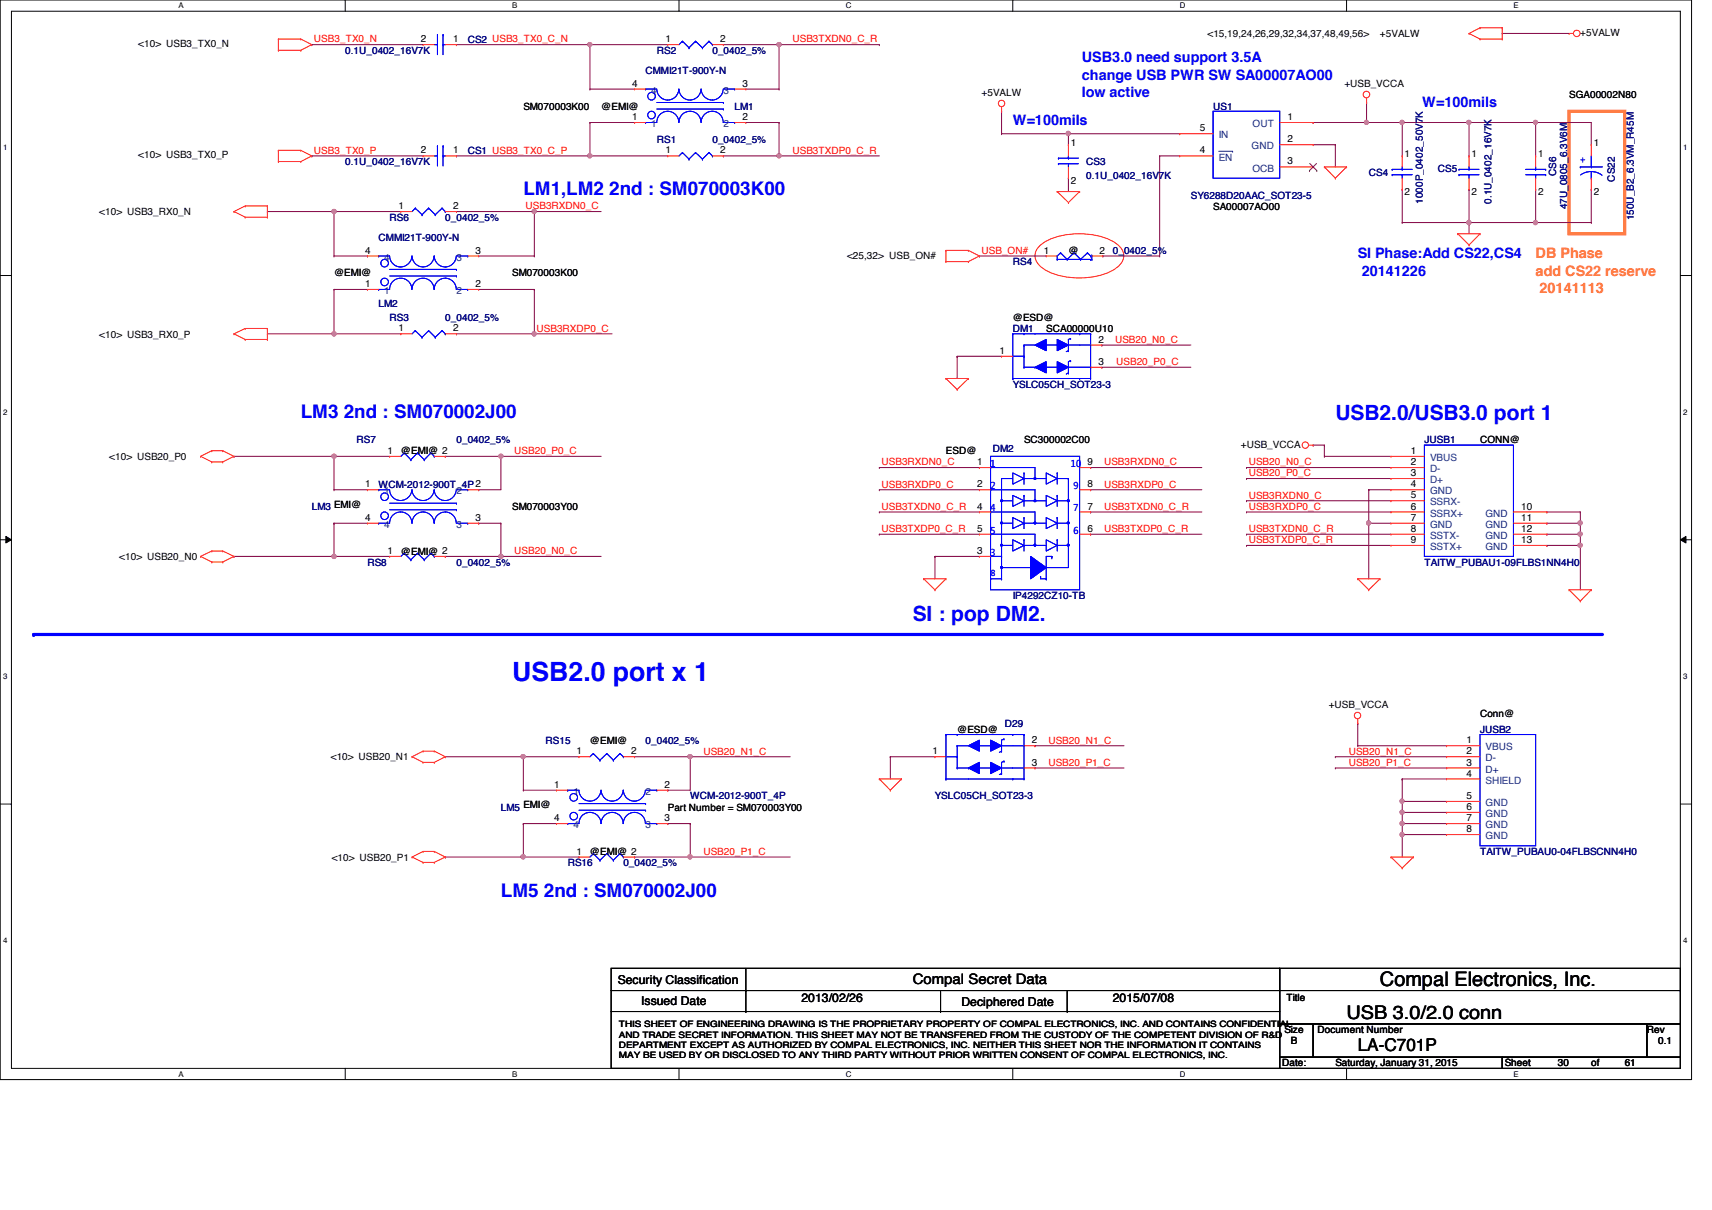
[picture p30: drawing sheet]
<svg xmlns="http://www.w3.org/2000/svg" width="297mm" height="210mm" viewBox="0 0 297 210" stroke-linecap="round" stroke-linejoin="round" font-family="sans-serif">
<defs><g id="words">
<text font-size="4.6" fill="#00f" x="88.9" y="118.2">USB2.0 port x 1</text>
<g font-size="3.6" fill="#00f">
<text x="231.7" y="72.9">USB2.0/USB3.0 port 1</text>
<text x="158.4" y="107.7">SI : pop DM2.</text>
</g>
<text font-size="3.5" x="239.4" y="171.1">Compal Electronics, Inc.</text>
<g font-size="3.3" fill="#00f">
<text x="90.8" y="33.9">LM1,LM2 2nd : SM070003K00</text>
<text x="52.2" y="72.5">LM3 2nd : SM070002J00</text>
<text x="86.9" y="155.5">LM5 2nd : SM070002J00</text>
</g>
<text font-size="3.3" x="233.6" y="176.7">USB 3.0/2.0 conn</text>
<text font-size="3" x="235.6" y="182.3">LA-C701P</text>
<g font-size="2.5" fill="#00f">
<text x="187.7" y="10.8">USB3.0 need support 3.5A</text>
<text x="187.7" y="13.8">change USB PWR SW SA00007AO00</text>
<text x="187.7" y="16.8">low active</text>
<text x="175.7" y="21.6">W=100mils</text>
<text x="246.8" y="18.5">W=100mils</text>
<text x="235.6" y="44.8">SI Phase:Add CS22,CS4</text>
<text x="236.3" y="47.8">20141226</text>
</g>
<g font-size="2.5" fill="#ff8000">
<text x="266.4" y="44.8">DB Phase</text>
<text x="266.4" y="47.8">add CS22 reserve</text>
<text x="267.1" y="50.8">20141113</text>
</g>
<text font-size="2.5" x="158.4" y="170.8">Compal Secret Data</text>
<g font-size="2.1">
<text x="107.2" y="170.7">Security Classification</text>
<text x="139.1" y="173.8">2013/02/26</text>
<text x="193.1" y="173.8">2015/07/08</text>
<text x="111.2" y="174.3">Issued Date</text>
<text x="166.8" y="174.5">Deciphered Date</text>
</g>
<g font-size="1.7">
<text x="24" y="8.2">&lt;10&gt; USB3_TX0_N</text>
<text x="73" y="7.3">2</text>
<text x="78.6" y="7.3">1</text>
<text x="115.5" y="7.3">1</text>
<text x="125" y="7.3">2</text>
<text x="209.5" y="6.4">&lt;15,19,24,26,29,32,34,37,48,49,56&gt;</text>
<text x="239.4" y="6.4">+5VALW</text>
<text x="274.2" y="6.3">+5VALW</text>
<text x="109.7" y="15">4</text>
<text x="128.8" y="15">3</text>
<text x="170.3" y="16.7">+5VALW</text>
<text x="233.3" y="15.2">+USB_VCCA</text>
<text x="272.2" y="17.1">SGA00002N80</text>
<text x="90.8" y="19">SM070003K00</text>
<text x="104.3" y="19">@EMI@</text>
<text x="109.7" y="20.8">1</text>
<text x="128.8" y="20.8">2</text>
<text x="208.1" y="22.8">5</text>
<text x="223.4" y="20.8">1</text>
<text x="24" y="27.5">&lt;10&gt; USB3_TX0_P</text>
<text x="73" y="26.6">2</text>
<text x="78.6" y="26.6">1</text>
<text x="115.5" y="26.6">1</text>
<text x="125" y="26.6">2</text>
<text x="185.8" y="25.3">1</text>
<text x="208.1" y="26.6">4</text>
<text x="223.4" y="24.7">2</text>
<text x="223.4" y="28.5">3</text>
<text x="243.7" y="27.2">1</text>
<text x="255.3" y="27.2">1</text>
<text x="266.9" y="27.2">1</text>
<text x="276.5" y="25.3">1</text>
<text x="185.8" y="31.9">2</text>
<text x="243.7" y="33.9">2</text>
<text x="255.3" y="33.9">2</text>
<text x="266.9" y="33.9">2</text>
<text x="276.5" y="33.9">2</text>
<text x="17.2" y="37.3">&lt;10&gt; USB3_RX0_N</text>
<text x="69.2" y="36.3">1</text>
<text x="78.6" y="36.3">2</text>
<text x="210.5" y="36.4">SA00007AO00</text>
<text x="58" y="48">@EMI@</text>
<text x="63.4" y="44">4</text>
<text x="82.5" y="44">3</text>
<text x="88.9" y="48">SM070003K00</text>
<text x="147" y="44.9">&lt;25,32&gt; USB_ON#</text>
<text x="181.1" y="44">1</text>
<text x="185.4" y="44.1">@</text>
<text x="190.8" y="44">2</text>
<text x="63.4" y="49.8">1</text>
<text x="82.5" y="49.8">2</text>
<text x="17.2" y="58.6">&lt;10&gt; USB3_RX0_P</text>
<text x="69.2" y="57.5">1</text>
<text x="78.6" y="57.5">2</text>
<text x="175.7" y="55.7">@ESD@</text>
<text x="181.5" y="57.6">SCA00000U10</text>
<text x="190.6" y="59.4">2</text>
<text x="173.4" y="61.4">1</text>
<text x="190.6" y="63.3">3</text>
<text x="177.7" y="76.9">SC300002C00</text>
<text x="215.3" y="77.7">+USB_VCCA</text>
<text x="256.8" y="76.9">CONN@</text>
<text x="19" y="79.8">&lt;10&gt; USB20_P0</text>
<text x="67.2" y="78.7">1</text>
<text x="69.6" y="78.8">@EMI@ 2</text>
<text x="164.1" y="78.8">ESD@</text>
<text x="169.5" y="80.7">1</text>
<text x="188.7" y="80.7">9</text>
<text x="244.8" y="78.7">1</text>
<text x="244.8" y="82.6">3</text>
<text x="244.8" y="80.7">2</text>
<text x="63.4" y="84.5">1</text>
<text x="88.9" y="88.5">SM070003Y00</text>
<text x="169.5" y="88.4">4</text>
<text x="169.5" y="84.5">2</text>
<text x="188.7" y="88.4">7</text>
<text x="188.7" y="84.5">8</text>
<text x="244.8" y="84.5">4</text>
<text x="244.8" y="86.4">5</text>
<text x="244.8" y="88.4">6</text>
<text x="263.9" y="88.4">10</text>
<text x="63.4" y="90.3">4</text>
<text x="82.5" y="90.3">3</text>
<text x="169.5" y="92.2">5</text>
<text x="188.7" y="92.2">6</text>
<text x="244.8" y="92.2">8</text>
<text x="244.8" y="94.2">9</text>
<text x="244.8" y="90.3">7</text>
<text x="263.9" y="90.3">11</text>
<text x="263.9" y="94.2">13</text>
<text x="263.9" y="92.2">12</text>
<text x="20.7" y="97.2">&lt;10&gt; USB20_N0</text>
<text x="67.2" y="96.1">1</text>
<text x="69.6" y="96.2">@EMI@ 2</text>
<text x="169.5" y="96.1">3</text>
<text x="230.5" y="122.9">+USB_VCCA</text>
<text x="256.8" y="124.4">Conn@</text>
<text x="57.4" y="131.9">&lt;10&gt; USB20_N1</text>
<text x="100" y="130.9">1</text>
<text x="102.4" y="129">@EMI@</text>
<text x="109.5" y="130.9">2</text>
<text x="161.8" y="130.9">1</text>
<text x="166.1" y="127.1">@ESD@</text>
<text x="179" y="128.9">2</text>
<text x="254.5" y="128.9">1</text>
<text x="254.5" y="130.9">2</text>
<text x="96.2" y="136.7">1</text>
<text x="115.3" y="136.7">2</text>
<text x="179" y="132.8">3</text>
<text x="254.5" y="132.8">3</text>
<text x="254.5" y="134.7">4</text>
<text x="96.2" y="142.5">4</text>
<text x="115.3" y="142.5">3</text>
<text x="115.9" y="140.6">Part Number = SM070003Y00</text>
<text x="254.5" y="138.6">5</text>
<text x="254.5" y="140.5">6</text>
<text x="254.5" y="142.5">7</text>
<text x="57.6" y="149.3">&lt;10&gt; USB20_P1</text>
<text x="100" y="148.3">1</text>
<text x="102.4" y="148.3">@EMI@ 2</text>
<text x="254.5" y="144.4">8</text>
<text x="223.2" y="173.6">Title</text>
<text x="222.8" y="179.2">Size</text>
<text x="228.6" y="179.2">Document Number</text>
<text x="285.7" y="179.2">Rev</text>
<text x="222.5" y="185">Date:</text>
<text x="224" y="181.1">B</text>
<text x="231.7" y="185">Saturday, January 31, 2015</text>
<text x="261.1" y="185">Sheet</text>
<text x="270.3" y="185">30</text>
<text x="276.1" y="185">of</text>
<text x="281.9" y="185">61</text>
<text x="287.7" y="181.1">0.1</text>
</g>
<g font-size="1.7" fill="#f00">
<text x="54.5" y="7.4">USB3_TX0_N</text>
<text x="137.5" y="7.4">USB3TXDN0_C_R</text>
<text x="54.5" y="26.7">USB3_TX0_P</text>
<text x="137.5" y="26.7">USB3TXDP0_C_R</text>
<text x="91.2" y="36.3">USB3RXDN0_C</text>
<text x="170.3" y="44">USB_ON#</text>
<text x="93.1" y="57.5">USB3RXDP0_C</text>
<text x="193.5" y="59.5">USB20_N0_C</text>
<text x="193.7" y="63.3">USB20_P0_C</text>
<text x="89.2" y="78.8">USB20_P0_C</text>
<text x="152.9" y="80.7">USB3RXDN0_C</text>
<text x="191.6" y="80.7">USB3RXDN0_C</text>
<text x="216.7" y="80.7">USB20_N0_C</text>
<text x="216.7" y="82.6">USB20_P0_C</text>
<text x="152.9" y="88.4">USB3TXDN0_C_R</text>
<text x="152.9" y="84.6">USB3RXDP0_C</text>
<text x="191.6" y="88.4">USB3TXDN0_C_R</text>
<text x="191.6" y="84.6">USB3RXDP0_C</text>
<text x="216.7" y="86.5">USB3RXDN0_C</text>
<text x="216.7" y="88.4">USB3RXDP0_C</text>
<text x="152.9" y="92.3">USB3TXDP0_C_R</text>
<text x="191.6" y="92.3">USB3TXDP0_C_R</text>
<text x="216.7" y="94.2">USB3TXDP0_C_R</text>
<text x="216.7" y="92.3">USB3TXDN0_C_R</text>
<text x="89.2" y="96.1">USB20_N0_C</text>
<text x="122" y="130.9">USB20_N1_C</text>
<text x="181.9" y="129">USB20_N1_C</text>
<text x="234" y="130.9">USB20_N1_C</text>
<text x="181.9" y="132.8">USB20_P1_C</text>
<text x="234" y="132.8">USB20_P1_C</text>
<text x="122" y="148.3">USB20_P1_C</text>
</g>
<g font-size="1.7" fill="#000080">
<text x="59.9" y="9.4">0.1U_0402_16V7K</text>
<text x="81.1" y="7.4">CS2 USB3_TX0_C_N</text>
<text x="114" y="9.4">RS2</text>
<text x="123.6" y="9.4">0_0402_5%</text>
<text x="112" y="12.8">CMMI21T-900Y-N</text>
<text x="127.5" y="19">LM1</text>
<text x="210.5" y="19">US1</text>
<text x="59.9" y="28.7">0.1U_0402_16V7K</text>
<text x="81.1" y="26.7">CS1 USB3_TX0_C_P</text>
<text x="114" y="24.8">RS1</text>
<text x="123.6" y="24.8">0_0402_5%</text>
<text x="188.5" y="28.7">CS3</text>
<text x="249.5" y="29.8">CS5</text>
<text x="188.5" y="31">0.1U_0402_16V7K</text>
<text x="206.6" y="34.5">SY6288D20AAC_SOT23-5</text>
<text x="237.5" y="30.6">CS4</text>
<text x="246.8" y="35.3" transform="rotate(-90 246.8 35.3)">1000P_0402_50V7K</text>
<text x="258.8" y="35.3" transform="rotate(-90 258.8 35.3)">0.1U_0402_16V7K</text>
<text x="270" y="30.5" transform="rotate(-90 270 30.5)">CS6</text>
<text x="280.2" y="31.5" transform="rotate(-90 280.2 31.5)">CS22</text>
<text x="65.7" y="41.8">CMMI21T-900Y-N</text>
<text x="67.6" y="38.3">RS6</text>
<text x="77.3" y="38.3">0_0402_5%</text>
<text x="271.9" y="36.3" transform="rotate(-90 271.9 36.3)">47U_0805_6.3V6M</text>
<text x="283.5" y="38.2" transform="rotate(-90 283.5 38.2)">150U_B2_6.3VM_R45M</text>
<text x="175.7" y="46">RS4</text>
<text x="193.1" y="44.1">0_0402_5%</text>
<text x="65.7" y="53.3">LM2</text>
<text x="67.6" y="55.7">RS3</text>
<text x="77.3" y="55.7">0_0402_5%</text>
<text x="175.7" y="57.6">DM1</text>
<text x="175.7" y="67.3">YSLC05CH_SOT23-3</text>
<text x="61.8" y="76.9">RS7</text>
<text x="79.2" y="76.9">0_0402_5%</text>
<text x="247.1" y="76.9">JUSB1</text>
<text x="172.3" y="78.4">DM2</text>
<text x="54.1" y="88.5">LM3 EMI@</text>
<text x="65.7" y="84.6">WCM-2012-900T_4P2</text>
<text x="63.8" y="98.1">RS8</text>
<text x="79.2" y="98.1">0_0402_5%</text>
<text x="247.1" y="98.1">TAITW_PUBAU1-09FLBS1NN4H0</text>
<text x="175.7" y="103.9">IP4292CZ10-TB</text>
<text x="94.7" y="129">RS15</text>
<text x="112" y="129">0_0402_5%</text>
<text x="174.4" y="126.2">D29</text>
<text x="256.8" y="127.1">JUSB2</text>
<text x="86.9" y="140.6">LM5 EMI@</text>
<text x="119.8" y="138.7">WCM-2012-900T_4P</text>
<text x="162.2" y="138.7">YSLC05CH_SOT23-3</text>
<text x="256.8" y="148.3">TAITW_PUBAU0-04FLBSCNN4H0</text>
<text x="98.5" y="150.3">RS16</text>
<text x="108.2" y="150.3">0_0402_5%</text>
</g>
<g font-size="1.7" fill="#004080">
<text x="113" y="16.3">4</text>
<text x="125.5" y="16.3">3</text>
<text x="113" y="22.1">1</text>
<text x="125.5" y="22.1">2</text>
<text x="217.3" y="22.1">OUT</text>
<text x="211.5" y="24">IN</text>
<text x="211.5" y="27.9">EN</text>
<text x="217.2" y="25.9">GND</text>
<text x="217.3" y="29.8">OCB</text>
<text x="66.7" y="45.2">4</text>
<text x="79.2" y="45.2">3</text>
<text x="66.7" y="51">1</text>
<text x="79.2" y="51">2</text>
<text x="248.1" y="80">VBUS</text>
<text x="248.1" y="83.8">D+</text>
<text x="248.1" y="81.9">D-</text>
<text x="66.7" y="85.8">1</text>
<text x="79.2" y="85.8">2</text>
<text x="248.1" y="85.8">GND</text>
<text x="248.1" y="87.7">SSRX-</text>
<text x="248.1" y="89.6">SSRX+</text>
<text x="257.7" y="89.6">GND</text>
<text x="66.7" y="91.6">4</text>
<text x="79.2" y="91.6">3</text>
<text x="248.1" y="93.5">SSTX-</text>
<text x="248.1" y="95.4">SSTX+</text>
<text x="248.1" y="91.6">GND</text>
<text x="257.7" y="91.6">GND</text>
<text x="257.7" y="95.4">GND</text>
<text x="257.7" y="93.5">GND</text>
<text x="257.8" y="130.2">VBUS</text>
<text x="99.5" y="137.9">1</text>
<text x="112" y="137.9">2</text>
<text x="257.8" y="132.1">D-</text>
<text x="257.8" y="134">D+</text>
<text x="257.8" y="135.9">SHIELD</text>
<text x="99.5" y="143.7">4</text>
<text x="112" y="143.7">3</text>
<text x="257.8" y="139.8">GND</text>
<text x="257.8" y="141.7">GND</text>
<text x="257.8" y="143.7">GND</text>
<text x="257.8" y="145.6">GND</text>
</g>
<g font-size="1.7" fill="#00f">
<text x="274.2" y="28.2">+</text>
<text x="171.9" y="81">1</text>
<text x="185.8" y="81">10</text>
<text x="171.9" y="88.7">4</text>
<text x="171.9" y="84.9">2</text>
<text x="186.3" y="88.7">7</text>
<text x="186.3" y="84.9">9</text>
<text x="171.9" y="92.6">5</text>
<text x="186.3" y="92.6">6</text>
<text x="171.9" y="99.9">8</text>
<text x="171.9" y="96.5">3</text>
</g>
<g font-size="1.5">
<text x="107.4" y="178.2">THIS SHEET OF ENGINEERING DRAWING IS THE PROPRIETARY PROPERTY OF COMPAL ELECTRONICS, INC. AND CONTAINS CONFIDENTIAL</text>
<text x="107.4" y="180">AND TRADE SECRET INFORMATION. THIS SHEET MAY NOT BE TRANSFERED FROM THE CUSTODY OF THE COMPETENT DIVISION OF R&amp;D</text>
<text x="107.4" y="181.8">DEPARTMENT EXCEPT AS AUTHORIZED BY COMPAL ELECTRONICS, INC. NEITHER THIS SHEET NOR THE INFORMATION IT CONTAINS</text>
<text x="107.4" y="183.6">MAY BE USED BY OR DISCLOSED TO ANY THIRD PARTY WITHOUT PRIOR WRITTEN CONSENT OF COMPAL ELECTRONICS, INC.</text>
</g>
<g font-size="1.4">
<text x="30.9" y="1.4">A</text>
<text x="88.9" y="1.4">B</text>
<text x="146.8" y="1.4">C</text>
<text x="204.7" y="1.4">D</text>
<text x="262.6" y="1.4">E</text>
<text x=".5" y="26.1">1</text>
<text x="292.1" y="26.1">1</text>
<text x=".5" y="71.9">2</text>
<text x="292.1" y="71.9">2</text>
<text x=".5" y="117.8">3</text>
<text x="292.1" y="117.8">3</text>
<text x=".5" y="163.6">4</text>
<text x="292.1" y="163.6">4</text>
<text x="30.9" y="186.8">A</text>
<text x="88.9" y="186.8">B</text>
<text x="146.8" y="186.8">C</text>
<text x="204.7" y="186.8">D</text>
<text x="262.6" y="186.8">E</text>
</g>
</g></defs>
<path d="M0 0h293.5v187.3h-293.5zM2 1.9h289.5v183.4h-289.5z" fill="none" stroke="#000" stroke-width=".17"/>
<g fill="#fff">
<path d="M30.9 .2h.9v1.5h-.9z"/>
<path d="M30.9 185.5h.9v1.6h-.9z"/>
</g>
<path d="M59.9 0v1.9M59.9 185.3v2" fill="none" stroke="#000" stroke-width=".17"/>
<g fill="#fff">
<path d="M88.9 .2h.8v1.5h-.8z"/>
<path d="M88.9 185.5h.8v1.6h-.8z"/>
</g>
<path d="M117.8 0v1.9M117.8 185.3v2" fill="none" stroke="#000" stroke-width=".17"/>
<g fill="#fff">
<path d="M146.8 .2h.9v1.5h-.9z"/>
<path d="M146.8 185.5h.9v1.6h-.9z"/>
</g>
<path d="M175.7 0v1.9M175.7 185.3v2" fill="none" stroke="#000" stroke-width=".17"/>
<g fill="#fff">
<path d="M204.7 .2h1v1.5h-1z"/>
<path d="M204.7 185.5h1v1.6h-1z"/>
</g>
<path d="M233.6 0v1.9M233.6 185.3v2" fill="none" stroke="#000" stroke-width=".17"/>
<g fill="#fff">
<path d="M262.6 .2h.9v1.5h-.9z"/>
<path d="M262.6 185.5h.9v1.6h-.9z"/>
<path d="M.5 24.8h.8v1.6h-.8z"/>
<path d="M292.1 24.8h.7v1.6h-.7z"/>
<path d="M.5 70.7h.8v1.5h-.8z"/>
<path d="M292.1 70.7h.7v1.5h-.7z"/>
</g>
<path d="M0 47.8h2M291.5 47.8h2" fill="none" stroke="#000" stroke-width=".17"/>
<g fill="#fff">
<path d="M.5 116.5h.8v1.6h-.8z"/>
<path d="M292.1 116.5h.7v1.6h-.7z"/>
</g>
<path d="M0 93.6h2M1 93l1 .6-1 .6zM291.5 93.6l1-.6v1.2zM291.5 93.6h2" fill="none" stroke="#000" stroke-width=".17"/>
<path d="M1 93l1 .6-1 .6zM291.5 93.6l1-.6v1.2z" fill="#000"/>
<g fill="#fff">
<path d="M.5 162.4h.8v1.5h-.8z"/>
<path d="M292.1 162.4h.7v1.5h-.7z"/>
</g>
<path d="M0 139.5h2M291.5 139.5h2" fill="none" stroke="#000" stroke-width=".17"/>
<path d="M5.8 110.1h272.2" fill="none" stroke="#00f" stroke-width=".55"/>
<circle cx="5.8" cy="110.1" r=".28" fill="#00f"/>
<path d="M272.2 19.3h9.7v21.3h-9.7z" fill="none" stroke="#ff8000" stroke-width=".55"/>
<path d="M180.4 42.6a11.2 11.2 0 0 1 8.1-2 9.5 9.5 0 0 1 5.6 2 2.23 2.23 0 0 1 0 3.5 11.1 11.1 0 0 1-8.1 2.1 9.4 9.4 0 0 1-5.6-2.1 2.24 2.24 0 0 1 0-3.5z" fill="none" stroke="#f00" stroke-width=".17"/>
<path d="M58 79.2h.1M58 79.2h9.6M58 96.5h.1M58 90.8h.1M58 96.5h9.6M58 90.8h5.8M58 90.8v5.7" fill="none" stroke="#800040" stroke-width=".17"/>
<circle cx="58" cy="96.5" r=".38" fill="#f0f"/>
<circle cx="58" cy="96.5" r=".38" fill="none" stroke="#f0f" stroke-width=".17"/>
<path d="M86.9 90.8h.1M86.9 90.8v5.7" fill="none" stroke="#800040" stroke-width=".17"/>
<circle cx="86.9" cy="96.5" r=".38" fill="#f0f"/>
<circle cx="86.9" cy="96.5" r=".38" fill="none" stroke="#f0f" stroke-width=".17"/>
<path d="M58 79.2h.1M58 79.2v5.8M83.1 85h.1M83.1 85h3.8" fill="none" stroke="#800040" stroke-width=".17"/>
<circle cx="58" cy="79.1" r=".37" fill="#f0f"/>
<circle cx="58" cy="79.1" r=".37" fill="none" stroke="#f0f" stroke-width=".17"/>
<g fill="none" stroke="#800040" stroke-width=".17">
<path d="M227.8 21.3h.1M227.8 21.3h15.5M237.1 21.3h.1M243.3 32.9h.1M243.3 21.3h.1M243.3 21.3v5.8M243.3 32.9v5.7M191.2 59.9h.1M191.2 59.9h15.4M77.3 79.2h.1M77.3 79.2h9.6M86.9 79.2h.1"/>
<path d="M86.9 79.2v5.8M166.1 61.8h.1M166.1 61.8v3.9M166.1 61.8h7.7M191.2 63.7h.1M191.2 63.7h15.4M58 85h.1M58 85h5.8M77.3 96.5h.1M77.3 96.5h9.6M83.1 90.8h.1M83.1 90.8h3.8"/>
<path d="M152.6 92.7h.1M152.6 88.8h.1M152.6 81.1h.1M152.6 85h.1M152.6 85h17.3M152.6 92.7h17.3M152.6 88.8h17.3M152.6 81.1h17.3M162.2 96.5h.1M162.2 96.5h7.7M162.2 96.5v3.9M189.2 92.7h.1"/>
<path d="M189.2 81.1h.1M189.2 88.8h.1M189.2 85h.1M189.2 85h19.3M189.2 92.7h19.3M189.2 88.8h19.3M189.2 81.1h19.3"/>
</g>
<circle cx="243.3" cy="21.2" r=".37" fill="#f0f"/>
<circle cx="243.3" cy="21.2" r=".37" fill="none" stroke="#f0f" stroke-width=".17"/>
<path d="M243.3 21.3h.1M243.3 38.6h.1M243.3 21.3h11.6M243.3 38.6h11.6" fill="none" stroke="#800040" stroke-width=".17"/>
<circle cx="254.8" cy="38.6" r=".38" fill="#f0f"/>
<circle cx="254.8" cy="38.6" r=".38" fill="none" stroke="#f0f" stroke-width=".17"/>
<path d="M254.9 32.9h.1M254.9 38.6h.1M254.9 21.3h.1M254.9 21.3v5.8M254.9 32.9v7.7" fill="none" stroke="#800040" stroke-width=".17"/>
<circle cx="254.9" cy="21.2" r=".37" fill="#f0f"/>
<circle cx="254.9" cy="21.2" r=".37" fill="none" stroke="#f0f" stroke-width=".17"/>
<path d="M237.1 17.8h.1M237.1 17.8v3.5M185.4 30.9h.1M185.4 30.9v2.3M201.2 27.1h.1M201.2 27.1h3.5" fill="none" stroke="#800040" stroke-width=".17"/>
<circle cx="237.1" cy="21.2" r=".37" fill="#f0f"/>
<circle cx="237.1" cy="21.2" r=".37" fill="none" stroke="#f0f" stroke-width=".17"/>
<path d="M40.6 79.2h.1M40.6 79.2h17.4M86.9 79.2h.1M86.9 79.2h17.4M40.6 96.5h.1M40.6 96.5h17.4M86.9 96.5h.1M86.9 96.5h17.4" fill="none" stroke="#800040" stroke-width=".17"/>
<circle cx="86.9" cy="79.1" r=".37" fill="#f0f"/>
<circle cx="86.9" cy="79.1" r=".37" fill="none" stroke="#f0f" stroke-width=".17"/>
<path d="M254.9 21.3h.1M254.9 21.3h11.5M266.4 21.3h.1M266.4 21.3v5.8" fill="none" stroke="#800040" stroke-width=".17"/>
<circle cx="266.4" cy="21.2" r=".37" fill="#f0f"/>
<circle cx="266.4" cy="21.2" r=".37" fill="none" stroke="#f0f" stroke-width=".17"/>
<path d="M254.9 38.6h11.5M266.4 38.6h.1" fill="none" stroke="#800040" stroke-width=".17"/>
<circle cx="266.4" cy="38.6" r=".38" fill="#f0f"/>
<circle cx="266.4" cy="38.6" r=".38" fill="none" stroke="#f0f" stroke-width=".17"/>
<path d="M201.2 27.1v17.3M169.9 44.4h.1M169.9 44.4h11.6M191.3 44.4h.1M191.3 44.4h9.9M201.2 44.4h.1M243.3 144.8h.1M243.3 144.8v3.9" fill="none" stroke="#800040" stroke-width=".17"/>
<circle cx="243.2" cy="144.8" r=".38" fill="#f0f"/>
<circle cx="243.2" cy="144.8" r=".38" fill="none" stroke="#f0f" stroke-width=".17"/>
<path d="M243.3 135.1h.1M243.3 135.1h7.7M243.3 140.9h.1M243.3 140.9h7.7" fill="none" stroke="#800040" stroke-width=".17"/>
<circle cx="243.3" cy="140.9" r=".37" fill="#f0f"/>
<circle cx="243.3" cy="140.9" r=".37" fill="none" stroke="#f0f" stroke-width=".17"/>
<path d="M243.3 139h.1M243.3 139v1.9" fill="none" stroke="#800040" stroke-width=".17"/>
<circle cx="243.2" cy="139" r=".38" fill="#f0f"/>
<circle cx="243.2" cy="139" r=".38" fill="none" stroke="#f0f" stroke-width=".17"/>
<g fill="none" stroke="#800040" stroke-width=".17">
<path d="M90.8 131.3h.1M90.8 131.3h9.7M235.6 129.4h.1M235.6 125.5h.1M235.6 129.4h15.4M235.6 125.5v3.9M90.8 148.7h.1M90.8 142.9h.1M90.8 148.7h9.7M90.8 142.9h5.8M90.8 142.9v5.8M110.1 148.7h.1"/>
<path d="M110.1 148.7h9.7"/>
</g>
<circle cx="90.8" cy="148.6" r=".38" fill="#f0f"/>
<circle cx="90.8" cy="148.6" r=".38" fill="none" stroke="#f0f" stroke-width=".17"/>
<g fill="none" stroke="#800040" stroke-width=".17">
<path d="M90.8 131.3h.1M90.8 137.1h.1M90.8 137.1h5.8M90.8 131.3v5.8M110.1 131.3h.1M110.1 131.3h9.7M115.9 137.1h.1M119.8 131.3h.1M119.8 131.3v5.8h-3.9M115.9 142.9h.1M115.9 142.9h3.9M119.8 142.9h.1"/>
<path d="M119.8 142.9v5.8"/>
</g>
<circle cx="119.7" cy="131.2" r=".37" fill="#f0f"/>
<circle cx="119.7" cy="131.2" r=".37" fill="none" stroke="#f0f" stroke-width=".17"/>
<path d="M119.8 148.7h.1M119.8 148.7h17.3" fill="none" stroke="#800040" stroke-width=".17"/>
<circle cx="119.7" cy="148.6" r=".38" fill="#f0f"/>
<circle cx="119.7" cy="148.6" r=".38" fill="none" stroke="#f0f" stroke-width=".17"/>
<path d="M77.3 131.3h.1M77.3 131.3h13.5M77.3 148.7h.1M77.3 148.7h13.5" fill="none" stroke="#800040" stroke-width=".17"/>
<circle cx="90.8" cy="131.2" r=".37" fill="#f0f"/>
<circle cx="90.8" cy="131.2" r=".37" fill="none" stroke="#f0f" stroke-width=".17"/>
<g fill="none" stroke="#800040" stroke-width=".17">
<path d="M231.7 25.1h.1M231.7 25.1v3.9M266.4 21.3h.1M266.4 38.6h.1M266.4 21.3h9.7v3.8M266.4 32.9v5.7M266.4 38.6h9.7M276.1 25.1h.1M276.1 38.6h.1M276.1 32.9h.1M276.1 32.9v5.7M119.8 131.3h.1"/>
<path d="M119.8 131.3h17.3M231.7 133.2h.1M231.7 131.3h.1M231.7 131.3h19.3M231.7 133.2h19.3M243.3 139h.1M243.3 135.1h.1M243.3 139h7.7M243.3 135.1v3.9M243.3 142.9h.1M243.3 140.9h.1M243.3 144.8h.1"/>
<path d="M243.3 140.9v3.9M243.3 142.9h7.7M243.3 144.8h7.7"/>
</g>
<circle cx="243.3" cy="142.8" r=".37" fill="#f0f"/>
<circle cx="243.3" cy="142.8" r=".37" fill="none" stroke="#f0f" stroke-width=".17"/>
<path d="M268.4 88.8h.1M268.4 90.8h.1M268.4 92.7h.1M268.4 88.8h5.8M268.4 90.8h5.8M274.2 94.6h.1M274.2 88.8h.1M274.2 90.8h.1M274.2 88.8v3.9h-5.8M274.2 94.6v7.7" fill="none" stroke="#800040" stroke-width=".17"/>
<circle cx="274.1" cy="90.7" r=".38" fill="#f0f"/>
<circle cx="274.1" cy="90.7" r=".38" fill="none" stroke="#f0f" stroke-width=".17"/>
<path d="M268.4 94.6h.1M274.2 92.7h.1M274.2 92.7v1.9h-5.8" fill="none" stroke="#800040" stroke-width=".17"/>
<circle cx="274.2" cy="94.6" r=".37" fill="#f0f"/>
<circle cx="274.2" cy="94.6" r=".37" fill="none" stroke="#f0f" stroke-width=".17"/>
<circle cx="274.2" cy="92.6" r=".37" fill="#f0f"/>
<circle cx="274.2" cy="92.6" r=".37" fill="none" stroke="#f0f" stroke-width=".17"/>
<path d="M227.8 77.2h.1M227.8 77.2h2M216.3 94.6h.1M216.3 92.7h.1M216.3 94.6h25M216.3 92.7h25M237.5 90.8h.1M237.5 90.8h3.8" fill="none" stroke="#800040" stroke-width=".17"/>
<circle cx="237.4" cy="90.7" r=".38" fill="#f0f"/>
<circle cx="237.4" cy="90.7" r=".38" fill="none" stroke="#f0f" stroke-width=".17"/>
<g fill="none" stroke="#800040" stroke-width=".17">
<path d="M260.6 5.8h.1M260.6 5.8h11.6M173.8 23.2h.1M173.8 23.2h11.6M229.8 77.2h.1M229.8 79.2h.1M229.8 77.2v2M229.8 79.2h11.5M216.3 86.9h.1M216.3 88.8h.1M216.3 81.1h.1M216.3 83h.1"/>
<path d="M216.3 86.9h25M216.3 88.8h25M216.3 81.1h25M216.3 83h25M237.5 90.8h.1M237.5 85h.1M237.5 85v15.4M237.5 85h3.8M154.5 131.3h.1M154.5 131.3v3.8M154.5 131.3h7.7M179.6 129.4h.1"/>
<path d="M179.6 133.2h.1M179.6 129.4h15.4M179.6 133.2h15.4"/>
</g>
<circle cx="185.3" cy="23.2" r=".38" fill="#f0f"/>
<circle cx="185.3" cy="23.2" r=".38" fill="none" stroke="#f0f" stroke-width=".17"/>
<path d="M173.8 19.3h.1M173.8 19.3v3.9M227.8 25.1h3.9M231.7 25.1h.1M92.7 57.9h.1M92.7 57.9h13.5" fill="none" stroke="#800040" stroke-width=".17"/>
<circle cx="92.7" cy="57.9" r=".38" fill="#f0f"/>
<circle cx="92.7" cy="57.9" r=".38" fill="none" stroke="#f0f" stroke-width=".17"/>
<path d="M92.7 36.7h.1M92.7 36.7h11.6M58 57.9h.1M58 57.9h11.5" fill="none" stroke="#800040" stroke-width=".17"/>
<circle cx="92.7" cy="36.7" r=".37" fill="#f0f"/>
<circle cx="92.7" cy="36.7" r=".37" fill="none" stroke="#f0f" stroke-width=".17"/>
<path d="M58 36.7h.1M58 36.7h11.5M58 36.7v7.7M58 44.4h.1" fill="none" stroke="#800040" stroke-width=".17"/>
<circle cx="58" cy="36.7" r=".37" fill="#f0f"/>
<circle cx="58" cy="36.7" r=".37" fill="none" stroke="#f0f" stroke-width=".17"/>
<g fill="none" stroke="#800040" stroke-width=".17">
<path d="M46.4 36.7h.1M46.4 36.7h11.6M79.2 36.7h.1M79.2 36.7h13.5M92.7 36.7h.1M92.7 36.7v7.7M58 50.2h.1M58 57.9h.1M58 44.4h5.8M58 50.2h5.8M58 50.2v7.7M63.8 44.4h.1"/>
<path d="M83.1 44.4h9.6M92.7 44.4h.1"/>
</g>
<circle cx="58" cy="57.9" r=".38" fill="#f0f"/>
<circle cx="58" cy="57.9" r=".38" fill="none" stroke="#f0f" stroke-width=".17"/>
<path d="M135.2 27.1h.1M135.2 27.1h17.4M46.4 57.9h.1M46.4 57.9h11.6M79.2 57.9h.1M79.2 57.9h13.5M83.1 50.2h9.6M92.7 50.2h.1M92.7 57.9h.1M92.7 50.2v7.7" fill="none" stroke="#800040" stroke-width=".17"/>
<circle cx="135.2" cy="27" r=".37" fill="#f0f"/>
<circle cx="135.2" cy="27" r=".37" fill="none" stroke="#f0f" stroke-width=".17"/>
<path d="M125.5 7.7h9.7M135.2 7.7h.1M54.1 27.1h.1M54.1 27.1h19.3M102.4 27.1h.1M102.4 27.1h13.5" fill="none" stroke="#800040" stroke-width=".17"/>
<circle cx="135.2" cy="7.7" r=".37" fill="#f0f"/>
<circle cx="135.2" cy="7.7" r=".37" fill="none" stroke="#f0f" stroke-width=".17"/>
<path d="M54.1 7.7h.1M54.1 7.7h19.3M102.4 7.7h.1M102.4 7.7h13.5" fill="none" stroke="#800040" stroke-width=".17"/>
<circle cx="102.3" cy="7.7" r=".37" fill="#f0f"/>
<circle cx="102.3" cy="7.7" r=".37" fill="none" stroke="#f0f" stroke-width=".17"/>
<g fill="none" stroke="#800040" stroke-width=".17">
<path d="M79.2 7.7h.1M79.2 7.7h23.2M102.4 15.5h.1M102.4 7.7h.1M102.4 15.5h7.7M102.4 7.7v7.8M129.4 15.5h5.8M135.2 15.5h.1M135.2 7.7h.1M135.2 7.7h17.4M135.2 7.7v7.8M152.6 7.7h.1"/>
<path d="M102.4 21.3h.1M102.4 27.1h.1M102.4 21.3v5.8M102.4 21.3h7.7"/>
</g>
<circle cx="102.3" cy="27" r=".37" fill="#f0f"/>
<circle cx="102.3" cy="27" r=".37" fill="none" stroke="#f0f" stroke-width=".17"/>
<path d="M79.2 27.1h.1M79.2 27.1h23.2M125.5 27.1h.1M125.5 27.1h9.7M129.4 21.3h5.8M135.2 21.3h.1M135.2 27.1h.1M135.2 21.3v5.8M185.4 25.1h.1M204.7 23.2h.1M204.7 23.2h-19.3v1.9" fill="none" stroke="#800040" stroke-width=".17"/>
<g fill="none" stroke="#f00" stroke-width=".17">
<path d="M48.3 8.7h.1M48.3 6.8h.1M48.3 6.8h3.9M48.3 6.8v1.9M48.3 8.7h3.9M52.2 6.8h.1M52.2 8.7h.1M52.2 6.8l1.9 .9M54.1 7.7h.1M54.1 7.7l-1.9 1M110.1 15.5h.1M110.1 15.5h1.9"/>
<path d="M127.5 15.5h1.9M129.4 15.5h.1M173.8 19.3h.1M173.8 18.5v.8M237.1 17.8h.1M237.1 17v.8M254.9 5.8h.1M254.9 5.8l1.9 1M256.8 4.8h.1M256.8 6.8h.1M256.8 4.8l-1.9 1M256.8 4.8h3.8"/>
<path d="M256.8 6.8h3.8M260.6 4.8h.1M260.6 6.8h.1M260.6 4.8v2M272.2 5.8h.1M272.2 5.8h.8M40.6 36.7h.1M40.6 36.7l1.9 1M42.5 35.7h.1M42.5 37.7h.1M42.5 35.7h3.9M42.5 35.7l-1.9 1"/>
<path d="M42.5 37.7h3.9M46.4 37.7h.1M46.4 35.7h.1M46.4 35.7v2M48.3 28h.1M48.3 26.1h.1M48.3 26.1h3.9M48.3 28h3.9M48.3 26.1v1.9M52.2 26.1h.1M52.2 28h.1M52.2 26.1l1.9 1"/>
<path d="M54.1 27.1h.1M54.1 27.1l-1.9 .9M69.5 36.7h.1M69.5 36.7h2M77.3 36.7h1.9M79.2 36.7h.1M110.1 21.3h.1M110.1 21.3h1.9M127.5 21.3h1.9M129.4 21.3h.1M183.4 33.2h.1M183.4 33.2h3.9"/>
<path d="M183.4 33.2l2 1.9M185.4 35.1h.1M185.4 25.1h.1M185.4 30.9h.1M185.4 25.1v2M185.4 29v1.9M187.3 33.2h.1M187.3 33.2l-1.9 1.9M229.8 29h.1M229.8 29h3.8M229.8 29l1.9 1.9M231.7 30.9h.1"/>
<path d="M233.6 29h.1M233.6 29l-1.9 1.9M276.1 25.1h.1M276.1 32.9h.1M276.1 25.1v2M276.1 30.9v2M40.6 57.9h.1M40.6 57.9l1.9 1M42.5 57h.1M42.5 58.9h.1M42.5 57h3.9M42.5 57l-1.9 .9"/>
<path d="M42.5 58.9h3.9M46.4 58.9h.1M46.4 57h.1M46.4 57v1.9M63.8 50.2h.1M63.8 44.4h.1M63.8 44.4h1.9M63.8 50.2h1.9M81.1 44.4h2M81.1 50.2h2M83.1 44.4h.1M83.1 50.2h.1"/>
<path d="M164.1 45.4h.1M164.1 43.4h.1M164.1 43.4h3.9M164.1 45.4h3.9M164.1 43.4v2M168 43.4h.1M168 45.4h.1M168 43.4l1.9 1M169.9 44.4h.1M169.9 44.4l-1.9 1M181.5 44.4h.1M181.5 44.4h1.9"/>
<path d="M189.4 44.4h1.9M191.3 44.4h.1M252.9 40.6h.1M252.9 40.6h3.9M252.9 40.6l2 1.9M254.9 42.5h.1M256.8 40.6h.1M256.8 40.6l-1.9 1.9M34.8 79.2h.1M34.8 79.2l1.9 .9M36.7 78.2h.1M36.7 78.2l-1.9 1"/>
<path d="M36.7 78.2h1.9M38.6 78.2h.1M38.6 78.2l2 1M40.6 79.2h.1M40.6 79.2l-2 .9M164.1 65.7h.1M164.1 65.7h3.9M164.1 65.7l2 1.9M166.1 67.6h.1M168 65.7h.1M168 65.7l-1.9 1.9M227.1 77.2h.7"/>
<path d="M227.8 77.2h.1M34.8 96.5h.1M34.8 96.5l1.9 1M36.7 95.6h.1M36.7 97.5h.1M36.7 80.1h.1M36.7 95.6l-1.9 .9M36.7 95.6h1.9M36.7 97.5h1.9M36.7 80.1h1.9M38.6 95.6h.1M38.6 97.5h.1"/>
<path d="M38.6 80.1h.1M38.6 95.6l2 .9M40.6 96.5h.1M40.6 96.5l-2 1M160.3 100.4h.1M160.3 100.4h3.8M160.3 100.4l1.9 1.9M162.2 102.3h.1M164.1 100.4h.1M164.1 100.4l-1.9 1.9M235.6 100.4h.1M235.6 100.4h3.8"/>
<path d="M235.6 100.4l1.9 1.9M237.5 102.3h.1M239.4 100.4h.1M239.4 100.4l-1.9 1.9M272.2 102.3h.1M272.2 102.3h3.9M272.2 102.3l2 2M274.2 104.3h.1M276.1 102.3h.1M276.1 102.3l-1.9 2M71.5 131.3h.1M71.5 131.3l1.9 .9"/>
<path d="M73.4 130.3h.1M73.4 132.2h.1M73.4 130.3l-1.9 1M73.4 130.3h1.9M73.4 132.2h1.9M75.3 130.3h.1M75.3 132.2h.1M75.3 130.3l2 1M77.3 131.3h.1M77.3 131.3l-2 .9M152.6 135.1h.1M152.6 135.1h3.8"/>
<path d="M152.6 135.1l1.9 2M154.5 137.1h.1M156.4 135.1h.1M156.4 135.1l-1.9 2M235.6 125.5h.1M235.6 124.7v.8M71.5 148.7h.1M71.5 148.7l1.9 .9M73.4 147.7h.1M73.4 149.6h.1M73.4 147.7l-1.9 1M73.4 147.7h1.9"/>
<path d="M73.4 149.6h1.9M75.3 147.7h.1M75.3 149.6h.1M75.3 147.7l2 1M77.3 148.7h.1M77.3 148.7l-2 .9M241.3 148.7h.1M241.3 148.7h3.9M241.3 148.7l2 1.9M243.3 150.6h.1M245.2 148.7h.1M245.2 148.7l-1.9 1.9"/>
<circle cx="173.8" cy="17.9" r=".56"/>
<circle cx="237.1" cy="16.4" r=".57"/>
<circle cx="273.6" cy="5.8" r=".56"/>
<circle cx="226.5" cy="77.2" r=".56"/>
<circle cx="235.5" cy="124.1" r=".56"/>
</g>
<g fill="none" stroke="#000" stroke-width=".17">
<path d="M106 168h116v3.8h-116zM106 171.8h116v3.7h-116zM106 175.5h116v9.8h-116zM129.4 171.8h.1M129.4 175.5h.1M129.4 168v7.5M163.2 175.5h.1M163.2 171.8v3.7M185.2 175.5h.1M185.2 171.8v3.7M222 168h69.5v3.8h-69.5zM222 171.8h69.5v5.8h-69.5z"/>
<path d="M222 177.6h5.8v5.8h-5.8zM227.8 177.6h57.9v5.8h-57.9zM285.7 177.6h5.8v5.8h-5.8zM222 183.4h38.6v1.9h-38.6zM260.6 183.4h30.9v1.9h-30.9z"/>
</g>
<g fill="none" stroke="#00f" stroke-width=".17">
<path d="M112 15.5h2a1.9 1.9 0 0 0 1.9 1.9 1.9 1.9 0 0 0 1.9-1.9M112 15.5h.1M114 18.9h11.5M114 17.8h11.5M117.8 15.5a1.9 1.9 0 0 0 1.9 1.9 1.9 1.9 0 0 0 1.9-1.9M121.7 15.5a1.9 1.9 0 0 0 1.9 1.9 1.9 1.9 0 0 0 1.9-1.9M125.5 18.9h.1M125.5 17.8h.1M125.5 15.5h2M127.5 15.5h.1M72 36.1h.1M72 36.1l-.5 .6"/>
<path d="M72 36.1l1.2 1.2M73.2 37.3h.1M74.4 36.1h.1M74.4 36.1l-1.2 1.2M74.4 36.1l1.1 1.2M75.5 37.3h.1M76.7 36.1h.1M76.7 36.1l-1.2 1.2M76.7 36.1l.6 .6M77.3 36.7h.1M112 21.3h2a1.91 1.91 0 0 1 1.9-2 1.91 1.91 0 0 1 1.9 2M112 21.3h.1"/>
<path d="M117.8 21.3a1.91 1.91 0 0 1 1.9-2 1.91 1.91 0 0 1 1.9 2M121.7 21.3a1.91 1.91 0 0 1 1.9-2 1.91 1.91 0 0 1 1.9 2M125.5 21.3h2M127.5 21.3h.1M183.6 28.4h.1M183.6 27.4h.1M183.6 28.4h3.5M183.6 27.4h3.5M185.4 27.4h.1M185.4 28.4h.1M185.4 27.1v.3M185.4 28.4v.6"/>
<path d="M274.2 29h.1M274.2 29h3.8M276.1 29h.1M276.1 29.8l-.8 .1-1.1 .5M276.1 29.8l1.2 .2 .7 .4M276.1 30.9h.1M276.1 27.1v1.9M276.1 29.8v1.1M65.7 50.2h1.9a1.93 1.93 0 0 1 1.9-1.9 1.93 1.93 0 0 1 2 1.9M65.7 44.4h1.9a1.93 1.93 0 0 0 1.9 1.9 1.93 1.93 0 0 0 2-1.9M65.7 50.2h.1M65.7 44.4h.1"/>
<path d="M67.6 47.9h11.6M67.6 46.7h11.6M71.5 50.2a1.91 1.91 0 0 1 1.9-1.9 1.91 1.91 0 0 1 1.9 1.9M71.5 44.4a1.9 1.9 0 0 0 1.9 1.9 1.9 1.9 0 0 0 1.9-1.9M75.3 50.2a1.91 1.91 0 0 1 2-1.9 1.91 1.91 0 0 1 1.9 1.9M75.3 44.4a1.9 1.9 0 0 0 2 1.9 1.9 1.9 0 0 0 1.9-1.9M79.2 47.9h.1M79.2 46.7h.1M79.2 50.2h1.9M79.2 44.4h1.9M81.1 44.4h.1M81.1 50.2h.1"/>
<path d="M183.4 45h.1M183.4 45h5.8M184 43.9h.1M184 43.9l-.6 .5v.6M184 43.9l1.2 1.1M185.2 45h.1M186.3 43.9h.1M186.3 43.9l-1.1 1.1M186.3 43.9l1.2 1.1M187.5 45h.1M188.7 43.9h.1M188.7 43.9l-1.2 1.1"/>
<path d="M188.7 43.9l.5 .5M189.2 44.4h.1M189.2 45h.1M189.4 45h.1M189.4 44.2v.8"/>
<circle cx="113" cy="20" r=".66"/>
<circle cx="113" cy="16.7" r=".66"/>
<circle cx="66.7" cy="48.9" r=".66"/>
<circle cx="66.7" cy="45.7" r=".66"/>
</g>
<path d="M183.4 58.9l2 1-2 .9z" fill="#00f"/>
<g fill="none" stroke="#00f" stroke-width=".17">
<path d="M175.7 57.9v7.8M179.6 57.9h7.7M181.5 59.9h.1M181.5 59.9h1.9M183.4 58.9l2 1-2 .9zM185.4 59.9h.1M185.4 59.9h1.9M187.3 57.9h.1M189.2 57.9h.1M189.2 57.9v7.8M175.7 65.7h.1M175.7 61.8h2"/>
<path d="M177.7 61.8h.1M179.6 65.7h7.7M185.4 63.7h.1M185.4 63.7h1.9M187.3 65.7h.1"/>
</g>
<path d="M183.4 62.7l2 1-2 1z" fill="#00f"/>
<g fill="none" stroke="#00f" stroke-width=".17">
<path d="M177.7 57.9h.1M177.7 57.9h1.9M185.4 58.9h.1M185.4 58.9v1.9M185.8 58.7h.1M185.8 58.7l-.4 .2M181.5 63.7h.1M181.5 63.7h1.9M183.4 62.7l2 1-2 1zM185.4 64.7h.1M185.4 60.8h.1M185.4 60.8l-.4 .2"/>
<path d="M185.4 64.7l-.4 .2M185.8 62.6h.1M185.8 62.6l-.4 .1v2"/>
</g>
<path d="M179.6 63.7l1.9-1v2z" fill="#00f"/>
<path d="M179.6 63.7l1.9-1v2z" fill="none" stroke="#00f" stroke-width=".17"/>
<path d="M179.6 59.9l1.9-1v1.9z" fill="#00f"/>
<g fill="none" stroke="#00f" stroke-width=".17">
<path d="M175.7 57.9h.1M175.7 57.9h2M177.7 59.9h.1M177.7 59.9v3.8M177.7 59.9h1.9M179.6 59.9l1.9-1v1.9zM187.3 59.9h1.9M187.3 57.9h1.9M189.2 59.9h.1M189.2 57.9h.1M175.7 65.7h.1M175.7 65.7h3.9"/>
<path d="M177.7 61.8h.1M177.7 63.7h.1M177.7 63.7h1.9M179.6 63.7h.1M187.3 63.7h1.9M187.3 65.7h1.9M189.2 63.7h.1M189.2 65.7h.1"/>
</g>
<path d="M183.4 58.9l2 1-2 .9z" fill="#00f"/>
<g fill="none" stroke="#00f" stroke-width=".17">
<path d="M175.7 57.9v7.8M179.6 57.9h7.7M181.5 59.9h.1M181.5 59.9h1.9M183.4 58.9l2 1-2 .9zM185.4 59.9h.1M185.4 59.9h1.9M187.3 57.9h.1M189.2 57.9h.1M189.2 57.9v7.8M175.7 65.7h.1M175.7 61.8h2"/>
<path d="M177.7 61.8h.1M179.6 65.7h7.7M185.4 63.7h.1M185.4 63.7h1.9M187.3 65.7h.1"/>
</g>
<path d="M183.4 62.7l2 1-2 1z" fill="#00f"/>
<g fill="none" stroke="#00f" stroke-width=".17">
<path d="M177.7 57.9h.1M177.7 57.9h1.9M185.4 58.9h.1M185.4 58.9v1.9M185.8 58.7h.1M185.8 58.7l-.4 .2M181.5 63.7h.1M181.5 63.7h1.9M183.4 62.7l2 1-2 1zM185.4 64.7h.1M185.4 60.8h.1M185.4 60.8l-.4 .2"/>
<path d="M185.4 64.7l-.4 .2M185.8 62.6h.1M185.8 62.6l-.4 .1v2"/>
</g>
<path d="M179.6 63.7l1.9-1v2z" fill="#00f"/>
<path d="M179.6 63.7l1.9-1v2z" fill="none" stroke="#00f" stroke-width=".17"/>
<path d="M179.6 59.9l1.9-1v1.9z" fill="#00f"/>
<g fill="none" stroke="#00f" stroke-width=".17">
<path d="M75.3 7.7h.6M75.9 6h.1M75.9 7.7h.1M75.9 6v3.5M76.9 7.7h.1M76.9 6h.1M76.9 7.7h.4M76.9 6v3.5M118.4 7.2h.1M118.4 7.2l-.6 .5M118.4 7.2l1.1 1.1M119.5 8.3h.1"/>
<path d="M120.7 7.2h.1M120.7 7.2l-1.2 1.1M120.7 7.2l1.2 1.1M121.9 8.3h.1M123 7.2h.1M123 7.2l-1.1 1.1M123 7.2l.6 .5M123.6 7.7h.1M210.5 19.3h11.5v11.6h-11.5zM75.3 27.1h.6M75.9 25.3h.1M75.9 27.1h.1"/>
<path d="M75.9 25.3v3.5M76.9 27.1h.1M76.9 25.3h.1M76.9 25.3v3.5M76.9 27.1h.4M118.4 26.5h.1M118.4 26.5l-.6 .6M118.4 26.5l1.1 1.1M119.5 27.6h.1M120.7 26.5h.1M120.7 26.5l-1.2 1.1M120.7 26.5l1.2 1.1"/>
<path d="M121.9 27.6h.1M123 26.5h.1M123 26.5l-1.1 1.1M123 26.5l.6 .6M123.6 27.1h.1M241.6 30.3h.1M241.6 29.4h.1M241.6 30.3h3.4M241.6 29.4h3.4M243.3 29.4h.1M243.3 30.3h.1M243.3 29v.4"/>
<path d="M243.3 30.3v.6M253.1 30.3h.1M253.1 29.4h.1M253.1 30.3h3.5M253.1 29.4h3.5M254.9 29.4h.1M254.9 30.3h.1M254.9 29v.4M254.9 30.3v.6M264.7 30.3h3.5M264.7 29.4h3.5M266.4 29.4h.1"/>
<path d="M266.4 30.3h.1M266.4 29v.4M266.4 30.3v.6M268.2 30.3h.1M268.2 29.4h.1M175.7 57.9h.1M175.7 57.9h2M177.7 59.9h.1M177.7 59.9v3.8M177.7 59.9h1.9M179.6 59.9l1.9-1v1.9zM187.3 59.9h1.9"/>
<path d="M187.3 57.9h1.9M189.2 59.9h.1M189.2 57.9h.1M70.1 78.6h.1M70.1 78.6l-.6 .6M70.1 78.6l1.2 1.2M71.3 79.8h.1M72.4 78.6h.1M72.4 78.6l-1.1 1.2M72.4 78.6l1.2 1.2M73.6 79.8h.1M74.8 78.6h.1"/>
<path d="M74.8 78.6l-1.2 1.2M74.8 78.6l.5 .6M75.3 79.2h.1M171.9 79.2h15.4v23.1h-15.4zM175.7 65.7h.1M175.7 65.7h3.9M177.7 61.8h.1M177.7 63.7h.1M177.7 63.7h1.9M179.6 63.7h.1M187.3 63.7h1.9M187.3 65.7h1.9"/>
<path d="M189.2 63.7h.1M189.2 65.7h.1M247.1 77.2h15.5v19.3h-15.5zM65.7 85h1.9a1.93 1.93 0 0 0 1.9 1.8 1.93 1.93 0 0 0 2-1.8M65.7 90.8h1.9a1.93 1.93 0 0 1 1.9-2 1.93 1.93 0 0 1 2 2M65.7 85h.1M65.7 90.8h.1M67.6 87.3h11.6M67.6 88.4h11.6M70.1 96h.1M70.1 96l-.6 .5M70.1 96l1.2 1.1"/>
<path d="M71.3 97.1h.1M71.5 85a1.91 1.91 0 0 0 1.9 1.8 1.91 1.91 0 0 0 1.9-1.8M71.5 90.8a1.91 1.91 0 0 1 1.9-2 1.91 1.91 0 0 1 1.9 2M72.4 96h.1M72.4 96l-1.1 1.1M72.4 96l1.2 1.1M73.6 97.1h.1M74.8 96h.1M74.8 96l-1.2 1.1M74.8 96l.5 .5M75.3 85a1.91 1.91 0 0 0 2 1.8 1.91 1.91 0 0 0 1.9-1.8M75.3 90.8a1.91 1.91 0 0 1 2-2 1.91 1.91 0 0 1 1.9 2"/>
<path d="M75.3 96.5h.1M79.2 87.3h.1M79.2 88.4h.1M79.2 85h1.9M79.2 90.8h1.9M81.1 90.8h.1M81.1 85h.1M175.7 85.9l2 1-2 .9zM177.7 85.9h.1M177.7 86.9h.1M177.7 85.9v1.9M177.7 86.9h3.8"/>
<path d="M183.4 86.9h2M185.4 86.9h.1M98.5 137.1h2a1.9 1.9 0 0 0 1.9 1.9 1.9 1.9 0 0 0 1.9-1.9M98.5 137.1h.1M100.5 139.4h11.5M103 130.7h.1M103 130.7l-.6 .6M103 130.7l1.1 1.2M104.1 131.9h.1M104.3 137.1a1.9 1.9 0 0 0 1.9 1.9 1.9 1.9 0 0 0 1.9-1.9 1.93 1.93 0 0 0 1.9 1.9 1.93 1.93 0 0 0 2-1.9M105.3 130.7h.1M105.3 130.7l-1.2 1.2"/>
<path d="M105.3 130.7l1.1 1.2M106.4 131.9h.1M107.6 130.7h.1M107.6 130.7l-1.2 1.2M107.6 130.7l.6 .6M108.2 131.3h.1M112 139.4h.1M112 137.1h2M114 137.1h.1M256.8 127.4h9.6v19.3h-9.6zM98.5 142.9h2a1.91 1.91 0 0 1 1.9-2 1.91 1.91 0 0 1 1.9 2M98.5 142.9h.1"/>
<path d="M100.5 140.5h11.5M103 148.1h.1M103 148.1l-.6 .6M103 148.1l1.1 1.1M104.1 149.2h.1M104.3 142.9a1.91 1.91 0 0 1 1.9-2 1.91 1.91 0 0 1 1.9 2 1.93 1.93 0 0 1 1.9-2 1.93 1.93 0 0 1 2 2M105.3 148.1h.1M105.3 148.1l-1.2 1.1M105.3 148.1l1.1 1.1M106.4 149.2h.1M107.6 148.1h.1M107.6 148.1l-1.2 1.1"/>
<path d="M107.6 148.1l.6 .6M108.2 148.7h.1M112 140.5h.1M112 142.9h2M114 142.9h.1"/>
<circle cx="66.7" cy="86.2" r=".66"/>
<circle cx="66.7" cy="89.5" r=".66"/>
<circle cx="99.5" cy="138.3" r=".66"/>
<circle cx="99.5" cy="141.6" r=".66"/>
</g>
<g fill="none" stroke="#f00" stroke-width=".17">
<path d="M73.4 7.7h.1M73.4 7.7h1.9M77.3 7.7h1.9M79.2 7.7h.1M115.9 7.7h.1M115.9 7.7h1.9M123.6 7.7h1.9M125.5 7.7h.1M73.4 27.1h.1M73.4 27.1h1.9M77.3 27.1h1.9M79.2 27.1h.1"/>
<path d="M115.9 27.1h.1M115.9 27.1h1.9M123.6 27.1h1.9M125.5 27.1h.1M204.7 23.2h.1M204.7 27.1h.1M204.7 23.2h5.8M204.7 27.1h5.8M222 21.3h5.8M222 25.1h5.8M222 29h5.8M227.8 21.3h.1"/>
<path d="M227.8 25.1h.1M227.8 29h.1M243.3 27.1h.1M243.3 32.9h.1M243.3 27.1v1.9M243.3 30.9v2M254.9 27.1h.1M254.9 32.9h.1M254.9 27.1v1.9M254.9 30.9v2M266.4 27.1h.1M266.4 32.9h.1"/>
<path d="M266.4 27.1v1.9M266.4 30.9v2M189.2 59.9h2M191.2 59.9h.1M67.6 79.2h.1M67.6 79.2h1.9M75.3 79.2h2M77.3 79.2h.1M173.8 61.8h.1M173.8 61.8h1.9M189.2 63.7h2M191.2 63.7h.1"/>
<path d="M241.3 79.2h.1M241.3 79.2h5.8M63.8 85h.1M63.8 90.8h.1M63.8 90.8h1.9M63.8 85h1.9M67.6 96.5h.1M67.6 96.5h1.9M75.3 96.5h2M77.3 96.5h.1M81.1 90.8h2M81.1 85h2"/>
<path d="M83.1 90.8h.1M83.1 85h.1M241.3 92.7h.1M241.3 94.6h.1M241.3 83h.1M241.3 81.1h.1M241.3 85h.1M241.3 86.9h.1M241.3 88.8h.1M241.3 90.8h.1M241.3 92.7h5.8M241.3 94.6h5.8"/>
<path d="M241.3 88.8h5.8M241.3 90.8h5.8M241.3 83h5.8M241.3 81.1h5.8M241.3 85h5.8M241.3 86.9h5.8M262.6 92.7h5.8M262.6 94.6h5.8M262.6 88.8h5.8M262.6 90.8h5.8M268.4 88.8h.1M268.4 90.8h.1"/>
<path d="M268.4 94.6h.1M268.4 92.7h.1M96.6 137.1h.1M96.6 137.1h1.9M100.5 131.3h.1M100.5 131.3h1.9M108.2 131.3h1.9M110.1 131.3h.1M114 137.1h1.9M115.9 137.1h.1M251 129.4h.1M251 131.3h.1"/>
<path d="M251 133.2h.1M251 135.1h.1M251 139h.1M251 131.3h5.8M251 129.4h5.8M251 133.2h5.8M251 135.1h5.8M251 139h5.8M96.6 142.9h.1M96.6 142.9h1.9M100.5 148.7h.1M100.5 148.7h1.9"/>
<path d="M108.2 148.7h1.9M110.1 148.7h.1M114 142.9h1.9M115.9 142.9h.1M251 140.9h.1M251 142.9h.1M251 144.8h.1M251 142.9h5.8M251 140.9h5.8M251 144.8h5.8"/>
</g>
<path d="M211.5 26.2h2.4M213.9 26.2h.1" fill="none" stroke="#004080" stroke-width=".17"/>
<path d="M227.2 29.6h.1M227.2 28.4l1.3 1.2M228.4 28.4l-1.2 1.2M228.5 29.6h.1" fill="none" stroke="#804000" stroke-width=".17"/>
<path d="M179.4 86.7h.3v.3h-.3z" fill-rule="evenodd" fill="#00f"/>
<path d="M173.8 86.9h.1M173.8 86.9h1.9M179.4 86.7h.3v.3h-.3z" fill="none" stroke="#00f" stroke-width=".17"/>
<path d="M173.6 86.7h.3v.3h-.3z" fill-rule="evenodd" fill="#00f"/>
<path d="M173.6 86.7h.3v.3h-.3z" fill="none" stroke="#00f" stroke-width=".17"/>
<path d="M173.6 94.4h.3v.3h-.3z" fill-rule="evenodd" fill="#00f"/>
<path d="M173.6 94.4h.3v.3h-.3z" fill="none" stroke="#00f" stroke-width=".17"/>
<path d="M173.6 90.6h.3v.2h-.3z" fill-rule="evenodd" fill="#00f"/>
<path d="M171.9 92.7h.1M171.9 92.7h7.7M173.6 90.6h.3v.2h-.3z" fill="none" stroke="#00f" stroke-width=".17"/>
<path d="M179.4 94.4h.3v.3h-.3z" fill-rule="evenodd" fill="#00f"/>
<g fill="none" stroke="#00f" stroke-width=".17">
<path d="M171.9 88.8h.1M171.9 85h.1M171.9 81.1h.1M171.9 81.1h7.7v1.9M171.9 85h7.7v1.9M171.9 88.8h7.7v2M173.8 90.8h.1M173.8 94.6h.1M173.8 83h.1M173.8 98.5h.1M173.8 90.8h1.9M173.8 94.6h1.9"/>
<path d="M173.8 83h1.9M173.8 83v15.5M175.7 89.8l2 1-2 .9zM175.7 93.6l2 1-2 1zM175.7 82l2 1-2 1zM177.7 90.8h.1M177.7 89.8h.1M177.7 94.6h.1M177.7 93.6h.1M177.7 82h.1M177.7 83h.1M177.7 90.8h3.8"/>
<path d="M177.7 82v2M177.7 89.8v1.9M177.7 93.6v2M177.7 94.6h3.8M177.7 83h3.8M179.4 94.4h.3v.3h-.3zM179.6 83h.1M179.6 86.9h.1M179.6 94.6h.1M179.6 98.5h.1M179.6 90.8h.1M179.6 92.7v1.9"/>
<path d="M183.4 90.8h2M183.4 94.6h2M183.4 83h2M185.4 90.8h.1M185.4 94.6h.1M185.4 83h.1M185.4 83v15.5h-11.6"/>
</g>
<path d="M179.4 90.6h.3v.2h-.3z" fill-rule="evenodd" fill="#00f"/>
<path d="M179.4 90.6h.3v.2h-.3z" fill="none" stroke="#00f" stroke-width=".17"/>
<path d="M179.4 82.9h.3v.2h-.3z" fill-rule="evenodd" fill="#00f"/>
<path d="M179.4 82.9h.3v.2h-.3z" fill="none" stroke="#00f" stroke-width=".17"/>
<path d="M173.6 98.3h.3v.3h-.3z" fill-rule="evenodd" fill="#00f"/>
<g fill="none" stroke="#00f" stroke-width=".17">
<path d="M171.9 96.5h1.9M173.6 98.3h.3v.3h-.3zM173.8 96.5h.1M173.8 98.5v1.9M181.5 82l1.9 1-1.9 1zM181.5 85.9l1.9 1-1.9 .9zM181.5 93.6l1.9 1-1.9 1zM181.5 89.8l1.9 1-1.9 .9zM183.4 82h.1M183.4 85.9h.1M183.4 93.6h.1M183.4 89.8h.1"/>
<path d="M183.4 82v2M183.4 85.9v1.9M183.4 89.8v1.9M183.4 93.6v2M171.9 100.4h1.9M173.8 100.4h.1"/>
</g>
<path d="M185.2 86.7h.3v.3h-.3z" fill-rule="evenodd" fill="#00f"/>
<path d="M185.2 86.7h.3v.3h-.3z" fill="none" stroke="#00f" stroke-width=".17"/>
<path d="M185.2 90.6h.3v.2h-.3z" fill-rule="evenodd" fill="#00f"/>
<path d="M185.2 90.6h.3v.2h-.3z" fill="none" stroke="#00f" stroke-width=".17"/>
<path d="M185.2 94.4h.3v.3h-.3z" fill-rule="evenodd" fill="#00f"/>
<path d="M181.5 96.5v3.9M185.2 94.4h.3v.3h-.3zM181.5 100.4h.1" fill="none" stroke="#00f" stroke-width=".17"/>
<path d="M178.8 96.5l2.7 2-2.7 1.9z" fill="#00f"/>
<g fill="none" stroke="#00f" stroke-width=".17">
<path d="M171.9 79.2h15.4v23.1h-15.4zM175.7 85.9l2 1-2 .9zM177.7 85.9h.1M177.7 86.9h.1M177.7 85.9v1.9M177.7 86.9h3.8M178.8 96.5l2.7 2-2.7 1.9zM180.5 100h.1M180.5 100v.4h1M181.5 96.5h1M182.5 96.5h.1M182.5 96.5v.4"/>
<path d="M183.4 86.9h2M185.4 86.9h.1M181.5 100.4h.1"/>
</g>
<path d="M179.4 86.7h.3v.3h-.3z" fill-rule="evenodd" fill="#00f"/>
<path d="M173.8 86.9h.1M173.8 86.9h1.9M179.4 86.7h.3v.3h-.3z" fill="none" stroke="#00f" stroke-width=".17"/>
<path d="M173.6 86.7h.3v.3h-.3z" fill-rule="evenodd" fill="#00f"/>
<path d="M173.6 86.7h.3v.3h-.3z" fill="none" stroke="#00f" stroke-width=".17"/>
<path d="M173.6 94.4h.3v.3h-.3z" fill-rule="evenodd" fill="#00f"/>
<path d="M173.6 94.4h.3v.3h-.3z" fill="none" stroke="#00f" stroke-width=".17"/>
<path d="M173.6 90.6h.3v.2h-.3z" fill-rule="evenodd" fill="#00f"/>
<path d="M171.9 92.7h.1M171.9 92.7h7.7M173.6 90.6h.3v.2h-.3z" fill="none" stroke="#00f" stroke-width=".17"/>
<path d="M179.4 94.4h.3v.3h-.3z" fill-rule="evenodd" fill="#00f"/>
<g fill="none" stroke="#00f" stroke-width=".17">
<path d="M171.9 88.8h.1M171.9 85h.1M171.9 81.1h.1M171.9 81.1h7.7v1.9M171.9 85h7.7v1.9M171.9 88.8h7.7v2M173.8 90.8h.1M173.8 94.6h.1M173.8 83h.1M173.8 98.5h.1M173.8 90.8h1.9M173.8 94.6h1.9"/>
<path d="M173.8 83h1.9M173.8 83v15.5M175.7 89.8l2 1-2 .9zM175.7 93.6l2 1-2 1zM175.7 82l2 1-2 1zM177.7 90.8h.1M177.7 89.8h.1M177.7 94.6h.1M177.7 93.6h.1M177.7 82h.1M177.7 83h.1M177.7 90.8h3.8"/>
<path d="M177.7 82v2M177.7 89.8v1.9M177.7 93.6v2M177.7 94.6h3.8M177.7 83h3.8M179.4 94.4h.3v.3h-.3zM179.6 83h.1M179.6 86.9h.1M179.6 94.6h.1M179.6 98.5h.1M179.6 90.8h.1M179.6 92.7v1.9"/>
<path d="M183.4 90.8h2M183.4 94.6h2M183.4 83h2M185.4 90.8h.1M185.4 94.6h.1M185.4 83h.1M185.4 83v15.5h-11.6"/>
</g>
<path d="M179.4 90.6h.3v.2h-.3z" fill-rule="evenodd" fill="#00f"/>
<path d="M179.4 90.6h.3v.2h-.3z" fill="none" stroke="#00f" stroke-width=".17"/>
<path d="M179.4 82.9h.3v.2h-.3z" fill-rule="evenodd" fill="#00f"/>
<path d="M179.4 82.9h.3v.2h-.3z" fill="none" stroke="#00f" stroke-width=".17"/>
<path d="M173.6 98.3h.3v.3h-.3z" fill-rule="evenodd" fill="#00f"/>
<g fill="none" stroke="#00f" stroke-width=".17">
<path d="M171.9 96.5h1.9M173.6 98.3h.3v.3h-.3zM173.8 96.5h.1M173.8 98.5v1.9M181.5 82l1.9 1-1.9 1zM181.5 85.9l1.9 1-1.9 .9zM181.5 93.6l1.9 1-1.9 1zM181.5 89.8l1.9 1-1.9 .9zM183.4 82h.1M183.4 85.9h.1M183.4 93.6h.1M183.4 89.8h.1"/>
<path d="M183.4 82v2M183.4 85.9v1.9M183.4 89.8v1.9M183.4 93.6v2M171.9 100.4h1.9M173.8 100.4h.1"/>
</g>
<path d="M185.2 86.7h.3v.3h-.3z" fill-rule="evenodd" fill="#00f"/>
<path d="M185.2 86.7h.3v.3h-.3z" fill="none" stroke="#00f" stroke-width=".17"/>
<path d="M185.2 90.6h.3v.2h-.3z" fill-rule="evenodd" fill="#00f"/>
<path d="M185.2 90.6h.3v.2h-.3z" fill="none" stroke="#00f" stroke-width=".17"/>
<path d="M185.2 94.4h.3v.3h-.3z" fill-rule="evenodd" fill="#00f"/>
<path d="M181.5 96.5v3.9M185.2 94.4h.3v.3h-.3zM181.5 100.4h.1" fill="none" stroke="#00f" stroke-width=".17"/>
<path d="M178.8 96.5l2.7 2-2.7 1.9z" fill="#00f"/>
<path d="M178.8 96.5l2.7 2-2.7 1.9zM180.5 100h.1M180.5 100v.4h1M181.5 96.5h1M182.5 96.5h.1M182.5 96.5v.4M181.5 100.4h.1" fill="none" stroke="#00f" stroke-width=".17"/>
<g fill="none" stroke="#f00" stroke-width=".17">
<path d="M169.9 88.8h.1M169.9 92.7h.1M169.9 81.1h.1M169.9 85h.1M169.9 96.5h.1M169.9 88.8h2M169.9 92.7h2M169.9 81.1h2M169.9 85h2M169.9 96.5h2M187.3 88.8h1.9M187.3 92.7h1.9"/>
<path d="M187.3 81.1h1.9M187.3 85h1.9M189.2 92.7h.1M189.2 88.8h.1M189.2 81.1h.1M189.2 85h.1"/>
</g>
<path d="M171.9 128.4l1.9 1-1.9 .9z" fill="#00f"/>
<g fill="none" stroke="#00f" stroke-width=".17">
<path d="M164.1 135.1h.1M164.1 127.4v7.7M164.1 131.3h2M166.1 131.3h.1M168 127.4h7.7M168 135.1h7.7M169.9 129.4h.1M169.9 129.4h2M171.9 128.4l1.9 1-1.9 .9zM173.8 129.4h.1M173.8 133.2h.1M173.8 129.4h1.9"/>
<path d="M173.8 133.2h1.9M175.7 127.4h.1M175.7 135.1h.1M177.7 127.4h.1M177.7 127.4v7.7"/>
</g>
<path d="M171.9 132.2l1.9 1-1.9 1z" fill="#00f"/>
<g fill="none" stroke="#00f" stroke-width=".17">
<path d="M166.1 127.4h.1M166.1 127.4h1.9M169.9 133.2h.1M169.9 133.2h2M171.9 132.2l1.9 1-1.9 1zM173.8 134.2h.1M173.8 128.4h.1M173.8 130.3h.1M173.8 128.4v1.9M173.8 130.3l-.4 .2M173.8 134.2l-.4 .2M174.2 128.2h.1"/>
<path d="M174.2 132h.1M174.2 132l-.4 .2v2M174.2 128.2l-.4 .2"/>
</g>
<path d="M168 133.2l1.9-1v2z" fill="#00f"/>
<path d="M168 133.2l1.9-1v2z" fill="none" stroke="#00f" stroke-width=".17"/>
<path d="M168 129.4l1.9-1v1.9z" fill="#00f"/>
<g fill="none" stroke="#00f" stroke-width=".17">
<path d="M164.1 127.4h.1M164.1 135.1h.1M164.1 127.4h2M164.1 135.1h3.9M166.1 131.3h.1M166.1 133.2h.1M166.1 129.4h.1M166.1 129.4v3.8M166.1 133.2h1.9M166.1 129.4h1.9M168 129.4l1.9-1v1.9zM168 133.2h.1"/>
<path d="M175.7 133.2h2M175.7 129.4h2M175.7 127.4h2M175.7 135.1h2M177.7 129.4h.1M177.7 133.2h.1M177.7 127.4h.1M177.7 135.1h.1"/>
</g>
<path d="M171.9 128.4l1.9 1-1.9 .9z" fill="#00f"/>
<g fill="none" stroke="#00f" stroke-width=".17">
<path d="M164.1 135.1h.1M164.1 127.4v7.7M164.1 131.3h2M166.1 131.3h.1M168 127.4h7.7M168 135.1h7.7M169.9 129.4h.1M169.9 129.4h2M171.9 128.4l1.9 1-1.9 .9zM173.8 129.4h.1M173.8 133.2h.1M173.8 129.4h1.9"/>
<path d="M173.8 133.2h1.9M175.7 127.4h.1M175.7 135.1h.1M177.7 127.4h.1M177.7 127.4v7.7"/>
</g>
<path d="M171.9 132.2l1.9 1-1.9 1z" fill="#00f"/>
<g fill="none" stroke="#00f" stroke-width=".17">
<path d="M166.1 127.4h.1M166.1 127.4h1.9M169.9 133.2h.1M169.9 133.2h2M171.9 132.2l1.9 1-1.9 1zM173.8 134.2h.1M173.8 128.4h.1M173.8 130.3h.1M173.8 128.4v1.9M173.8 130.3l-.4 .2M173.8 134.2l-.4 .2M174.2 128.2h.1"/>
<path d="M174.2 132h.1M174.2 132l-.4 .2v2M174.2 128.2l-.4 .2"/>
</g>
<path d="M168 133.2l1.9-1v2z" fill="#00f"/>
<path d="M168 133.2l1.9-1v2z" fill="none" stroke="#00f" stroke-width=".17"/>
<path d="M168 129.4l1.9-1v1.9z" fill="#00f"/>
<g fill="none" stroke="#00f" stroke-width=".17">
<path d="M72 57.4h.1M72 57.4l-.5 .5M72 57.4l1.2 1.1M73.2 58.5h.1M74.4 57.4h.1M74.4 57.4l-1.2 1.1M74.4 57.4l1.1 1.1M75.5 58.5h.1M76.7 57.4h.1M76.7 57.4l-1.2 1.1M76.7 57.4l.6 .5M77.3 57.9h.1"/>
<path d="M164.1 127.4h.1M164.1 135.1h.1M164.1 127.4h2M164.1 135.1h3.9M166.1 131.3h.1M166.1 133.2h.1M166.1 129.4h.1M166.1 129.4v3.8M166.1 133.2h1.9M166.1 129.4h1.9M168 129.4l1.9-1v1.9zM168 133.2h.1"/>
<path d="M175.7 133.2h2M175.7 129.4h2M175.7 127.4h2M175.7 135.1h2M177.7 129.4h.1M177.7 133.2h.1M177.7 127.4h.1M177.7 135.1h.1"/>
</g>
<path d="M69.5 57.9h.1M69.5 57.9h2M77.3 57.9h1.9M79.2 57.9h.1M162.2 131.3h.1M162.2 131.3h1.9M177.7 129.4h1.9M177.7 133.2h1.9M179.6 129.4h.1M179.6 133.2h.1" fill="none" stroke="#f00" stroke-width=".17"/>
<circle cx="58" cy="96.5" r=".38" fill="#f0f"/>
<circle cx="58" cy="96.5" r=".38" fill="none" stroke="#f0f" stroke-width=".17"/>
<circle cx="86.9" cy="96.5" r=".38" fill="#f0f"/>
<circle cx="86.9" cy="96.5" r=".38" fill="none" stroke="#f0f" stroke-width=".17"/>
<circle cx="58" cy="79.1" r=".37" fill="#f0f"/>
<circle cx="58" cy="79.1" r=".37" fill="none" stroke="#f0f" stroke-width=".17"/>
<circle cx="243.3" cy="21.2" r=".37" fill="#f0f"/>
<circle cx="243.3" cy="21.2" r=".37" fill="none" stroke="#f0f" stroke-width=".17"/>
<circle cx="254.8" cy="38.6" r=".38" fill="#f0f"/>
<circle cx="254.8" cy="38.6" r=".38" fill="none" stroke="#f0f" stroke-width=".17"/>
<circle cx="254.9" cy="21.2" r=".37" fill="#f0f"/>
<circle cx="254.9" cy="21.2" r=".37" fill="none" stroke="#f0f" stroke-width=".17"/>
<circle cx="237.1" cy="21.2" r=".37" fill="#f0f"/>
<circle cx="237.1" cy="21.2" r=".37" fill="none" stroke="#f0f" stroke-width=".17"/>
<circle cx="86.9" cy="79.1" r=".37" fill="#f0f"/>
<circle cx="86.9" cy="79.1" r=".37" fill="none" stroke="#f0f" stroke-width=".17"/>
<circle cx="266.4" cy="21.2" r=".37" fill="#f0f"/>
<circle cx="266.4" cy="21.2" r=".37" fill="none" stroke="#f0f" stroke-width=".17"/>
<circle cx="266.4" cy="38.6" r=".38" fill="#f0f"/>
<circle cx="266.4" cy="38.6" r=".38" fill="none" stroke="#f0f" stroke-width=".17"/>
<circle cx="243.2" cy="144.8" r=".38" fill="#f0f"/>
<circle cx="243.2" cy="144.8" r=".38" fill="none" stroke="#f0f" stroke-width=".17"/>
<circle cx="243.3" cy="140.9" r=".37" fill="#f0f"/>
<circle cx="243.3" cy="140.9" r=".37" fill="none" stroke="#f0f" stroke-width=".17"/>
<circle cx="243.2" cy="139" r=".38" fill="#f0f"/>
<circle cx="243.2" cy="139" r=".38" fill="none" stroke="#f0f" stroke-width=".17"/>
<circle cx="90.8" cy="148.6" r=".38" fill="#f0f"/>
<circle cx="90.8" cy="148.6" r=".38" fill="none" stroke="#f0f" stroke-width=".17"/>
<circle cx="119.7" cy="131.2" r=".37" fill="#f0f"/>
<circle cx="119.7" cy="131.2" r=".37" fill="none" stroke="#f0f" stroke-width=".17"/>
<circle cx="119.7" cy="148.6" r=".38" fill="#f0f"/>
<circle cx="119.7" cy="148.6" r=".38" fill="none" stroke="#f0f" stroke-width=".17"/>
<circle cx="90.8" cy="131.2" r=".37" fill="#f0f"/>
<circle cx="90.8" cy="131.2" r=".37" fill="none" stroke="#f0f" stroke-width=".17"/>
<circle cx="243.3" cy="142.8" r=".37" fill="#f0f"/>
<circle cx="243.3" cy="142.8" r=".37" fill="none" stroke="#f0f" stroke-width=".17"/>
<circle cx="274.1" cy="90.7" r=".38" fill="#f0f"/>
<circle cx="274.1" cy="90.7" r=".38" fill="none" stroke="#f0f" stroke-width=".17"/>
<circle cx="274.2" cy="94.6" r=".37" fill="#f0f"/>
<circle cx="274.2" cy="94.6" r=".37" fill="none" stroke="#f0f" stroke-width=".17"/>
<circle cx="274.2" cy="92.6" r=".37" fill="#f0f"/>
<circle cx="274.2" cy="92.6" r=".37" fill="none" stroke="#f0f" stroke-width=".17"/>
<circle cx="237.4" cy="90.7" r=".38" fill="#f0f"/>
<circle cx="237.4" cy="90.7" r=".38" fill="none" stroke="#f0f" stroke-width=".17"/>
<circle cx="185.3" cy="23.2" r=".38" fill="#f0f"/>
<circle cx="185.3" cy="23.2" r=".38" fill="none" stroke="#f0f" stroke-width=".17"/>
<circle cx="92.7" cy="57.9" r=".38" fill="#f0f"/>
<circle cx="92.7" cy="57.9" r=".38" fill="none" stroke="#f0f" stroke-width=".17"/>
<circle cx="92.7" cy="36.7" r=".37" fill="#f0f"/>
<circle cx="92.7" cy="36.7" r=".37" fill="none" stroke="#f0f" stroke-width=".17"/>
<circle cx="58" cy="36.7" r=".37" fill="#f0f"/>
<circle cx="58" cy="36.7" r=".37" fill="none" stroke="#f0f" stroke-width=".17"/>
<circle cx="58" cy="57.9" r=".38" fill="#f0f"/>
<circle cx="58" cy="57.9" r=".38" fill="none" stroke="#f0f" stroke-width=".17"/>
<circle cx="135.2" cy="27" r=".37" fill="#f0f"/>
<circle cx="135.2" cy="27" r=".37" fill="none" stroke="#f0f" stroke-width=".17"/>
<circle cx="135.2" cy="7.7" r=".37" fill="#f0f"/>
<circle cx="135.2" cy="7.7" r=".37" fill="none" stroke="#f0f" stroke-width=".17"/>
<circle cx="102.3" cy="7.7" r=".37" fill="#f0f"/>
<circle cx="102.3" cy="7.7" r=".37" fill="none" stroke="#f0f" stroke-width=".17"/>
<circle cx="102.3" cy="27" r=".37" fill="#f0f"/>
<circle cx="102.3" cy="27" r=".37" fill="none" stroke="#f0f" stroke-width=".17"/>
<use href="#words"/>
</svg>
